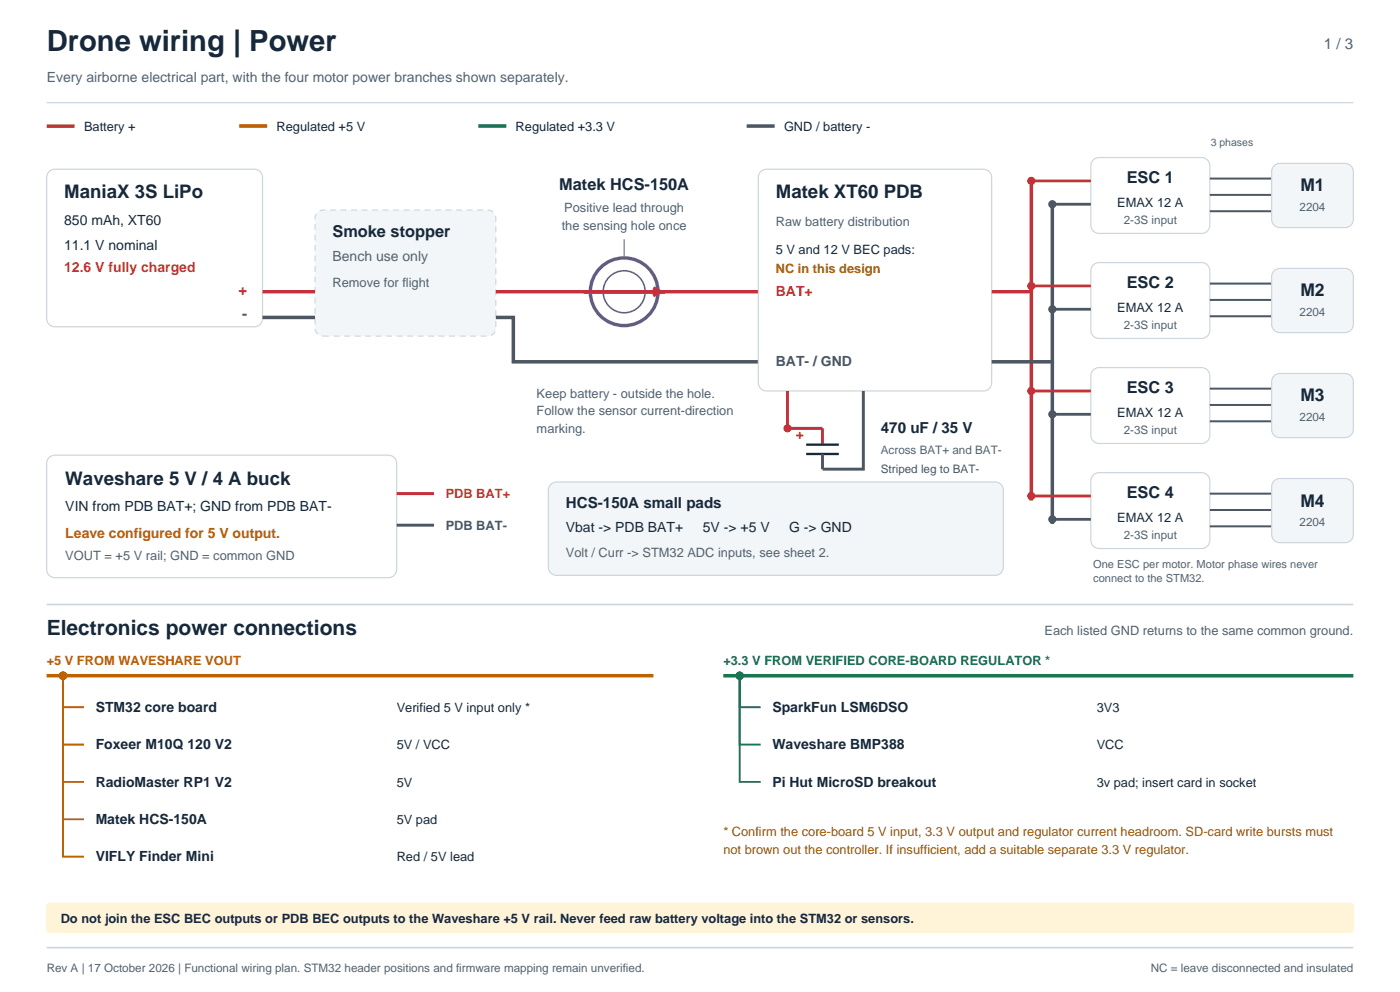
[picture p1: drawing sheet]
<svg xmlns="http://www.w3.org/2000/svg" width="423mm" height="300mm" viewBox="0 0 423 300" stroke-linecap="round" stroke-linejoin="round" font-family="sans-serif">
<defs><g id="words">
<text font-size="8.8" fill="#17283a" x="14.1" y="15.5">Drone wiring | Power</text>
<text font-size="6.3" fill="#17283a" x="14.1" y="191.9">Electronics power connections</text>
<g font-size="5.6" fill="#17283a">
<text x="19.4" y="60">ManiaX 3S LiPo</text>
<text x="234.6" y="60">Matek XT60 PDB</text>
<text x="19.8" y="146.8">Waveshare 5 V / 4 A buck</text>
</g>
<g font-size="5.3" fill="#17283a">
<text x="393.2" y="57.9">M1</text>
<text x="393.2" y="89.6">M2</text>
<text x="393.2" y="121.4">M3</text>
<text x="393.2" y="153.1">M4</text>
</g>
<g font-size="4.9" fill="#17283a">
<text x="169.1" y="57.5">Matek HCS-150A</text>
<text x="340.7" y="55.4">ESC 1</text>
<text x="100.5" y="71.6">Smoke stopper</text>
<text x="340.7" y="87.1">ESC 2</text>
<text x="340.7" y="118.9">ESC 3</text>
<text x="340.7" y="150.6">ESC 4</text>
</g>
<text font-size="4.6" fill="#516273" x="400.3" y="14.8">1 / 3</text>
<text font-size="4.6" fill="#c4313c" x="72.1" y="89.3">+</text>
<text font-size="4.6" fill="#4d5661" x="73.3" y="96.3">-</text>
<g font-size="4.6" fill="#17283a">
<text x="266.3" y="130.9">470 uF / 35 V</text>
<text x="171.1" y="153.5">HCS-150A small pads</text>
</g>
<g font-size="4.2" fill="#516273">
<text x="14.1" y="24.7">Every airborne electrical part, with the four motor power branches shown separately.</text>
<text x="100.5" y="79">Bench use only</text>
</g>
<g font-size="4.2" fill="#17283a">
<text x="19.4" y="68.1">850 mAh, XT60</text>
<text x="19.4" y="75.5">11.1 V nominal</text>
<text x="19.8" y="154.5">VIN from PDB BAT+; GND from PDB BAT-</text>
<text x="171.1" y="160.9">Vbat -&gt; PDB BAT+</text>
<text x="212.5" y="160.9">5V -&gt; +5 V</text>
<text x="238.6" y="160.9">G -&gt; GND</text>
<text x="28.9" y="215.2">STM32 core board</text>
<text x="233.5" y="215.2">SparkFun LSM6DSO</text>
<text x="28.9" y="226.5">Foxeer M10Q 120 V2</text>
<text x="233.5" y="226.5">Waveshare BMP388</text>
<text x="28.9" y="237.8">RadioMaster RP1 V2</text>
<text x="233.5" y="237.8">Pi Hut MicroSD breakout</text>
<text x="28.9" y="249.1">Matek HCS-150A</text>
<text x="28.9" y="260.3">VIFLY Finder Mini</text>
</g>
<g font-size="4.2" fill="#c4313c">
<text x="19.4" y="82.2">12.6 V fully charged</text>
<text x="234.6" y="89.6">BAT+</text>
<text x="240.6" y="132.6">+</text>
</g>
<text font-size="4.2" fill="#4d5661" x="234.6" y="110.8">BAT- / GND</text>
<text font-size="4.2" fill="#bd6200" x="19.8" y="162.6">Leave configured for 5 V output.</text>
<g font-size="3.9" fill="#17283a">
<text x="25.4" y="39.5">Battery +</text>
<text x="83.6" y="39.5">Regulated +5 V</text>
<text x="155.9" y="39.5">Regulated +3.3 V</text>
<text x="237.1" y="39.5">GND / battery -</text>
<text x="337.8" y="62.4">EMAX 12 A</text>
<text x="234.6" y="76.9">5 V and 12 V BEC pads:</text>
<text x="337.8" y="94.2">EMAX 12 A</text>
<text x="337.8" y="125.9">EMAX 12 A</text>
<text x="337.8" y="157.7">EMAX 12 A</text>
<text x="119.9" y="215.2">Verified 5 V input only *</text>
<text x="331.6" y="215.2">3V3</text>
<text x="119.9" y="226.5">5V / VCC</text>
<text x="331.6" y="226.5">VCC</text>
<text x="119.9" y="237.8">5V</text>
<text x="331.6" y="237.8">3v pad; insert card in socket</text>
<text x="119.9" y="249.1">5V pad</text>
<text x="119.9" y="260.3">Red / 5V lead</text>
<text x="18.3" y="279">Do not join the ESC BEC outputs or PDB BEC outputs to the Waveshare +5 V rail. Never feed raw battery voltage into the STM32 or sensors.</text>
</g>
<g font-size="3.9" fill="#516273">
<text x="170.6" y="64.2">Positive lead through</text>
<text x="169.9" y="69.5">the sensing hole once</text>
<text x="234.6" y="68.4">Raw battery distribution</text>
<text x="100.5" y="86.8">Remove for flight</text>
<text x="162.3" y="120.3">Keep battery - outside the hole.</text>
<text x="162.3" y="125.6">Follow the sensor current-direction</text>
<text x="162.3" y="130.9">marking.</text>
<text x="19.8" y="169.3">VOUT = +5 V rail; GND = common GND</text>
<text x="171.1" y="168.3">Volt / Curr -&gt; STM32 ADC inputs, see sheet 2.</text>
<text x="315.8" y="191.9">Each listed GND returns to the same common ground.</text>
</g>
<g font-size="3.9" fill="#946100">
<text x="234.6" y="82.5">NC in this design</text>
<text x="218.7" y="252.6">* Confirm the core-board 5 V input, 3.3 V output and regulator current headroom. SD-card write bursts must</text>
<text x="218.7" y="258.2">not brown out the controller. If insufficient, add a suitable separate 3.3 V regulator.</text>
</g>
<text font-size="3.9" fill="#c4313c" x="134.8" y="150.6">PDB BAT+</text>
<text font-size="3.9" fill="#4d5661" x="134.8" y="160.2">PDB BAT-</text>
<text font-size="3.9" fill="#bd6200" x="14.1" y="201.1">+5 V FROM WAVESHARE VOUT</text>
<text font-size="3.9" fill="#187653" x="218.7" y="201.1">+3.3 V FROM VERIFIED CORE-BOARD REGULATOR *</text>
<g font-size="3.5" fill="#516273">
<text x="393" y="63.9">2204</text>
<text x="339.8" y="67.7">2-3S input</text>
<text x="393" y="95.6">2204</text>
<text x="339.8" y="99.5">2-3S input</text>
<text x="339.8" y="131.2">2-3S input</text>
<text x="393" y="127.4">2204</text>
<text x="266.3" y="137.2">Across BAT+ and BAT-</text>
<text x="393" y="159.1">2204</text>
<text x="339.8" y="163">2-3S input</text>
<text x="14.1" y="293.9">Rev A | 17 October 2026 | Functional wiring plan. STM32 header positions and firmware mapping remain unverified.</text>
<text x="347.9" y="293.9">NC = leave disconnected and insulated</text>
</g>
<text font-size="3.5" fill="#4d5661" x="266.3" y="142.9">Striped leg to BAT-</text>
<g font-size="3.4" fill="#516273">
<text x="330.6" y="171.8">One ESC per motor. Motor phase wires never</text>
<text x="330.6" y="176">connect to the STM32.</text>
</g>
<text font-size="3.2" fill="#516273" x="366.1" y="44.1">3 phases</text>
</g></defs>
<path d="M0 0h423.3v299.9h-423.3z" fill-rule="evenodd" fill="#fff" stroke="#fff" stroke-width=".35"/>
<path d="M14.1 31h395.1" fill="none" stroke="#ccd5dd" stroke-width=".35"/>
<path d="M14.1 38.1h8.5" fill="none" stroke="#c4313c" stroke-width="1.1" stroke-linecap="butt"/>
<path d="M72.3 38.1h8.5" fill="none" stroke="#bd6200" stroke-width="1.1" stroke-linecap="butt"/>
<path d="M144.6 38.1h8.5" fill="none" stroke="#187653" stroke-width="1.1" stroke-linecap="butt"/>
<path d="M225.8 38.1h8.4" fill="none" stroke="#4d5661" stroke-width="1.1" stroke-linecap="butt"/>
<path d="M14.7 52.1a2.46 2.46 0 0 1 1.9-.9h60.3a2.47 2.47 0 0 1 2.5 2.4v42.7a2.47 2.47 0 0 1-2.5 2.5h-60.3a2.47 2.47 0 0 1-2.5-2.5v-42.7z" fill-rule="evenodd" fill="#fff" stroke="#ccd5dd" stroke-width=".35"/>
<path d="M95.8 64.4a2.46 2.46 0 0 1 1.9-.9h49.8a2.47 2.47 0 0 1 2.4 2.5v33.1a2.47 2.47 0 0 1-2.4 2.5h-49.8a2.47 2.47 0 0 1-2.5-2.5v-33.1z" fill-rule="evenodd" fill="#f2f6f9" stroke="#ccd5dd" stroke-width=".35" stroke-dasharray="1.8 1.4" stroke-linecap="butt"/>
<path d="M79.4 88.2h15.8M149.9 88.2h79.4" fill="none" stroke="#c4313c" stroke-width="1.1" stroke-linecap="butt"/>
<path d="M79.4 96h15.8M149.9 96h5.3v13.4h74.1" fill="none" stroke="#4d5661" stroke-width="1.1" stroke-linecap="butt"/>
<circle cx="188.7" cy="88.2" r="10.2" fill="#fff" stroke="#7552a3" stroke-width="1.1" stroke-linecap="butt"/>
<circle cx="188.7" cy="88.2" r="6.4" fill="#fff" stroke="#7552a3" stroke-width=".49"/>
<path d="M176.4 88.2h24.7M197.5 87l2.2 1.2-2.2 1.2" fill="none" stroke="#c4313c" stroke-width="1.1" stroke-linecap="butt"/>
<path d="M188.7 72.3v5.3" fill="none" stroke="#7552a3" stroke-width=".35"/>
<path d="M230.2 51.7l1.6-.5h65.6a2.47 2.47 0 0 1 2.5 2.4v62.1a2.47 2.47 0 0 1-2.5 2.5h-65.6a2.47 2.47 0 0 1-2.5-2.5v-62.1a2.46 2.46 0 0 1 .9-1.9z" fill-rule="evenodd" fill="#fff" stroke="#ccd5dd" stroke-width=".35"/>
<path d="M311.9 54.7v33.5h-12M311.9 88.2v63.1" fill="none" stroke="#c4313c" stroke-width="1.1" stroke-linecap="butt"/>
<path d="M318.2 61.7v47.7h-18.3M318.2 109.4v49" fill="none" stroke="#4d5661" stroke-width="1.1" stroke-linecap="butt"/>
<path d="M330.8 48.2l1.5-.6h31.1a2.47 2.47 0 0 1 2.4 2.5v18a2.47 2.47 0 0 1-2.4 2.5h-31.1a2.47 2.47 0 0 1-2.5-2.5v-18a2.46 2.46 0 0 1 1-1.9z" fill-rule="evenodd" fill="#fff" stroke="#ccd5dd" stroke-width=".35"/>
<path d="M311.9 54.7h17.9" fill="none" stroke="#c4313c" stroke-width=".85" stroke-linecap="butt"/>
<circle cx="311.9" cy="54.7" r="1.06" fill="#c4313c" stroke="#c4313c" stroke-width=".35"/>
<path d="M318.2 61.7h11.6" fill="none" stroke="#4d5661" stroke-width=".85" stroke-linecap="butt"/>
<circle cx="318.2" cy="61.7" r="1.06" fill="#4d5661" stroke="#4d5661" stroke-width=".35"/>
<path d="M365.8 54h18.7M365.8 58.9h18.7M365.8 63.9h18.7" fill="none" stroke="#4d5661" stroke-width=".6"/>
<path d="M385.5 49.9l1.5-.5h19.8a2.47 2.47 0 0 1 2.4 2.5v14.4a2.47 2.47 0 0 1-2.4 2.5h-19.8a2.47 2.47 0 0 1-2.5-2.5v-14.4a2.46 2.46 0 0 1 1-2z" fill-rule="evenodd" fill="#f2f6f9" stroke="#ccd5dd" stroke-width=".35"/>
<path d="M330.8 79.9l1.5-.5h31.1a2.47 2.47 0 0 1 2.4 2.4v18a2.47 2.47 0 0 1-2.4 2.5h-31.1a2.47 2.47 0 0 1-2.5-2.5v-18a2.46 2.46 0 0 1 1-1.9z" fill-rule="evenodd" fill="#fff" stroke="#ccd5dd" stroke-width=".35"/>
<path d="M311.9 86.4h17.9" fill="none" stroke="#c4313c" stroke-width=".85" stroke-linecap="butt"/>
<circle cx="311.9" cy="86.4" r="1.06" fill="#c4313c" stroke="#c4313c" stroke-width=".35"/>
<path d="M318.2 93.5h11.6" fill="none" stroke="#4d5661" stroke-width=".85" stroke-linecap="butt"/>
<circle cx="318.2" cy="93.5" r="1.06" fill="#4d5661" stroke="#4d5661" stroke-width=".35"/>
<path d="M365.8 85.7h18.7M365.8 90.7h18.7M365.8 95.6h18.7" fill="none" stroke="#4d5661" stroke-width=".6"/>
<path d="M385.5 81.7l1.5-.6h19.8a2.47 2.47 0 0 1 2.4 2.5v14.5a2.47 2.47 0 0 1-2.4 2.4h-19.8a2.47 2.47 0 0 1-2.5-2.4v-14.5a2.46 2.46 0 0 1 1-1.9z" fill-rule="evenodd" fill="#f2f6f9" stroke="#ccd5dd" stroke-width=".35"/>
<path d="M330.8 111.7l1.5-.6h31.1a2.47 2.47 0 0 1 2.4 2.5v18a2.47 2.47 0 0 1-2.4 2.5h-31.1a2.47 2.47 0 0 1-2.5-2.5v-18a2.46 2.46 0 0 1 1-1.9z" fill-rule="evenodd" fill="#fff" stroke="#ccd5dd" stroke-width=".35"/>
<path d="M311.9 118.2h17.9" fill="none" stroke="#c4313c" stroke-width=".85" stroke-linecap="butt"/>
<circle cx="311.9" cy="118.2" r="1.06" fill="#c4313c" stroke="#c4313c" stroke-width=".35"/>
<path d="M318.2 125.2h11.6" fill="none" stroke="#4d5661" stroke-width=".85" stroke-linecap="butt"/>
<circle cx="318.2" cy="125.2" r="1.06" fill="#4d5661" stroke="#4d5661" stroke-width=".35"/>
<path d="M365.8 117.5h18.7M365.8 122.4h18.7M365.8 127.4h18.7" fill="none" stroke="#4d5661" stroke-width=".6"/>
<path d="M385.5 113.4l1.5-.5h19.8a2.47 2.47 0 0 1 2.4 2.5v14.4a2.47 2.47 0 0 1-2.4 2.5h-19.8a2.47 2.47 0 0 1-2.5-2.5v-14.4a2.46 2.46 0 0 1 1-2z" fill-rule="evenodd" fill="#f2f6f9" stroke="#ccd5dd" stroke-width=".35"/>
<path d="M330.8 143.4l1.5-.5h31.1a2.47 2.47 0 0 1 2.4 2.4v18a2.47 2.47 0 0 1-2.4 2.5h-31.1a2.47 2.47 0 0 1-2.5-2.5v-18a2.46 2.46 0 0 1 1-1.9z" fill-rule="evenodd" fill="#fff" stroke="#ccd5dd" stroke-width=".35"/>
<path d="M311.9 149.9h17.9" fill="none" stroke="#c4313c" stroke-width=".85" stroke-linecap="butt"/>
<circle cx="311.9" cy="149.9" r="1.06" fill="#c4313c" stroke="#c4313c" stroke-width=".35"/>
<path d="M318.2 157h11.6" fill="none" stroke="#4d5661" stroke-width=".85" stroke-linecap="butt"/>
<circle cx="318.2" cy="157" r="1.06" fill="#4d5661" stroke="#4d5661" stroke-width=".35"/>
<path d="M365.8 149.2h18.7M365.8 154.2h18.7M365.8 159.1h18.7" fill="none" stroke="#4d5661" stroke-width=".6"/>
<path d="M385.5 145.2l1.5-.6h19.8a2.47 2.47 0 0 1 2.4 2.5v14.5a2.47 2.47 0 0 1-2.4 2.4h-19.8a2.47 2.47 0 0 1-2.5-2.4v-14.5a2.46 2.46 0 0 1 1-1.9z" fill-rule="evenodd" fill="#f2f6f9" stroke="#ccd5dd" stroke-width=".35"/>
<path d="M238.1 118.2v11.3h10.6v4.9" fill="none" stroke="#c4313c" stroke-width=".88" stroke-linecap="butt"/>
<circle cx="238.1" cy="129.5" r="1.06" fill="#c4313c" stroke="#c4313c" stroke-width=".35"/>
<path d="M261.1 118.2v23.6h-12.4v-4.6" fill="none" stroke="#4d5661" stroke-width=".88" stroke-linecap="butt"/>
<path d="M243.8 134.4h9.8M243.8 137.2h9.8" fill="none" stroke="#17283a" stroke-width=".71" stroke-linecap="butt"/>
<path d="M15 138.1l1.6-.5h100.9a2.47 2.47 0 0 1 2.4 2.5v32.1a2.47 2.47 0 0 1-2.4 2.4h-100.9a2.47 2.47 0 0 1-2.5-2.4v-32.1a2.46 2.46 0 0 1 .9-2z" fill-rule="evenodd" fill="#fff" stroke="#ccd5dd" stroke-width=".35"/>
<path d="M119.9 149.2h11.3" fill="none" stroke="#c4313c" stroke-width=".88" stroke-linecap="butt"/>
<path d="M119.9 158.8h11.3" fill="none" stroke="#4d5661" stroke-width=".88" stroke-linecap="butt"/>
<path d="M166.3 146.6a2.46 2.46 0 0 1 2-.9h132.6a2.47 2.47 0 0 1 2.5 2.5v23.2a2.47 2.47 0 0 1-2.5 2.5h-132.6a2.47 2.47 0 0 1-2.5-2.5v-23.2z" fill-rule="evenodd" fill="#f2f6f9" stroke="#ccd5dd" stroke-width=".35"/>
<path d="M14.1 182.7h395.1M14.1 286.5h395.1" fill="none" stroke="#ccd5dd" stroke-width=".49"/>
<path d="M14.1 204.3h183.5" fill="none" stroke="#bd6200" stroke-width="1.1" stroke-linecap="butt"/>
<path d="M19 204.3v9.5h6.4M19 204.3v20.8h6.4M19 204.3v32.1h6.4M19 204.3v43.3h6.4M19 204.3v54.6h6.4" fill="none" stroke="#bd6200" stroke-width=".56"/>
<circle cx="19" cy="204.3" r="1.06" fill="#bd6200" stroke="#bd6200" stroke-width=".35"/>
<path d="M218.7 204.3h190.5" fill="none" stroke="#187653" stroke-width="1.1" stroke-linecap="butt"/>
<path d="M223.7 204.3v9.5h6.3M223.7 204.3v20.8h6.3M223.7 204.3v32.1h6.3" fill="none" stroke="#187653" stroke-width=".56"/>
<circle cx="223.7" cy="204.3" r="1.06" fill="#187653" stroke="#187653" stroke-width=".35"/>
<path d="M14.3 273.5l.9-.5h393l.8 .5 .2 .6v6.7l-.2 .6-.8 .5h-393l-.7-.2-.4-.9v-6.7z" fill-rule="evenodd" fill="#fff4d8" stroke="#fff4d8" stroke-width=".35"/>
<use href="#words"/>
</svg>
